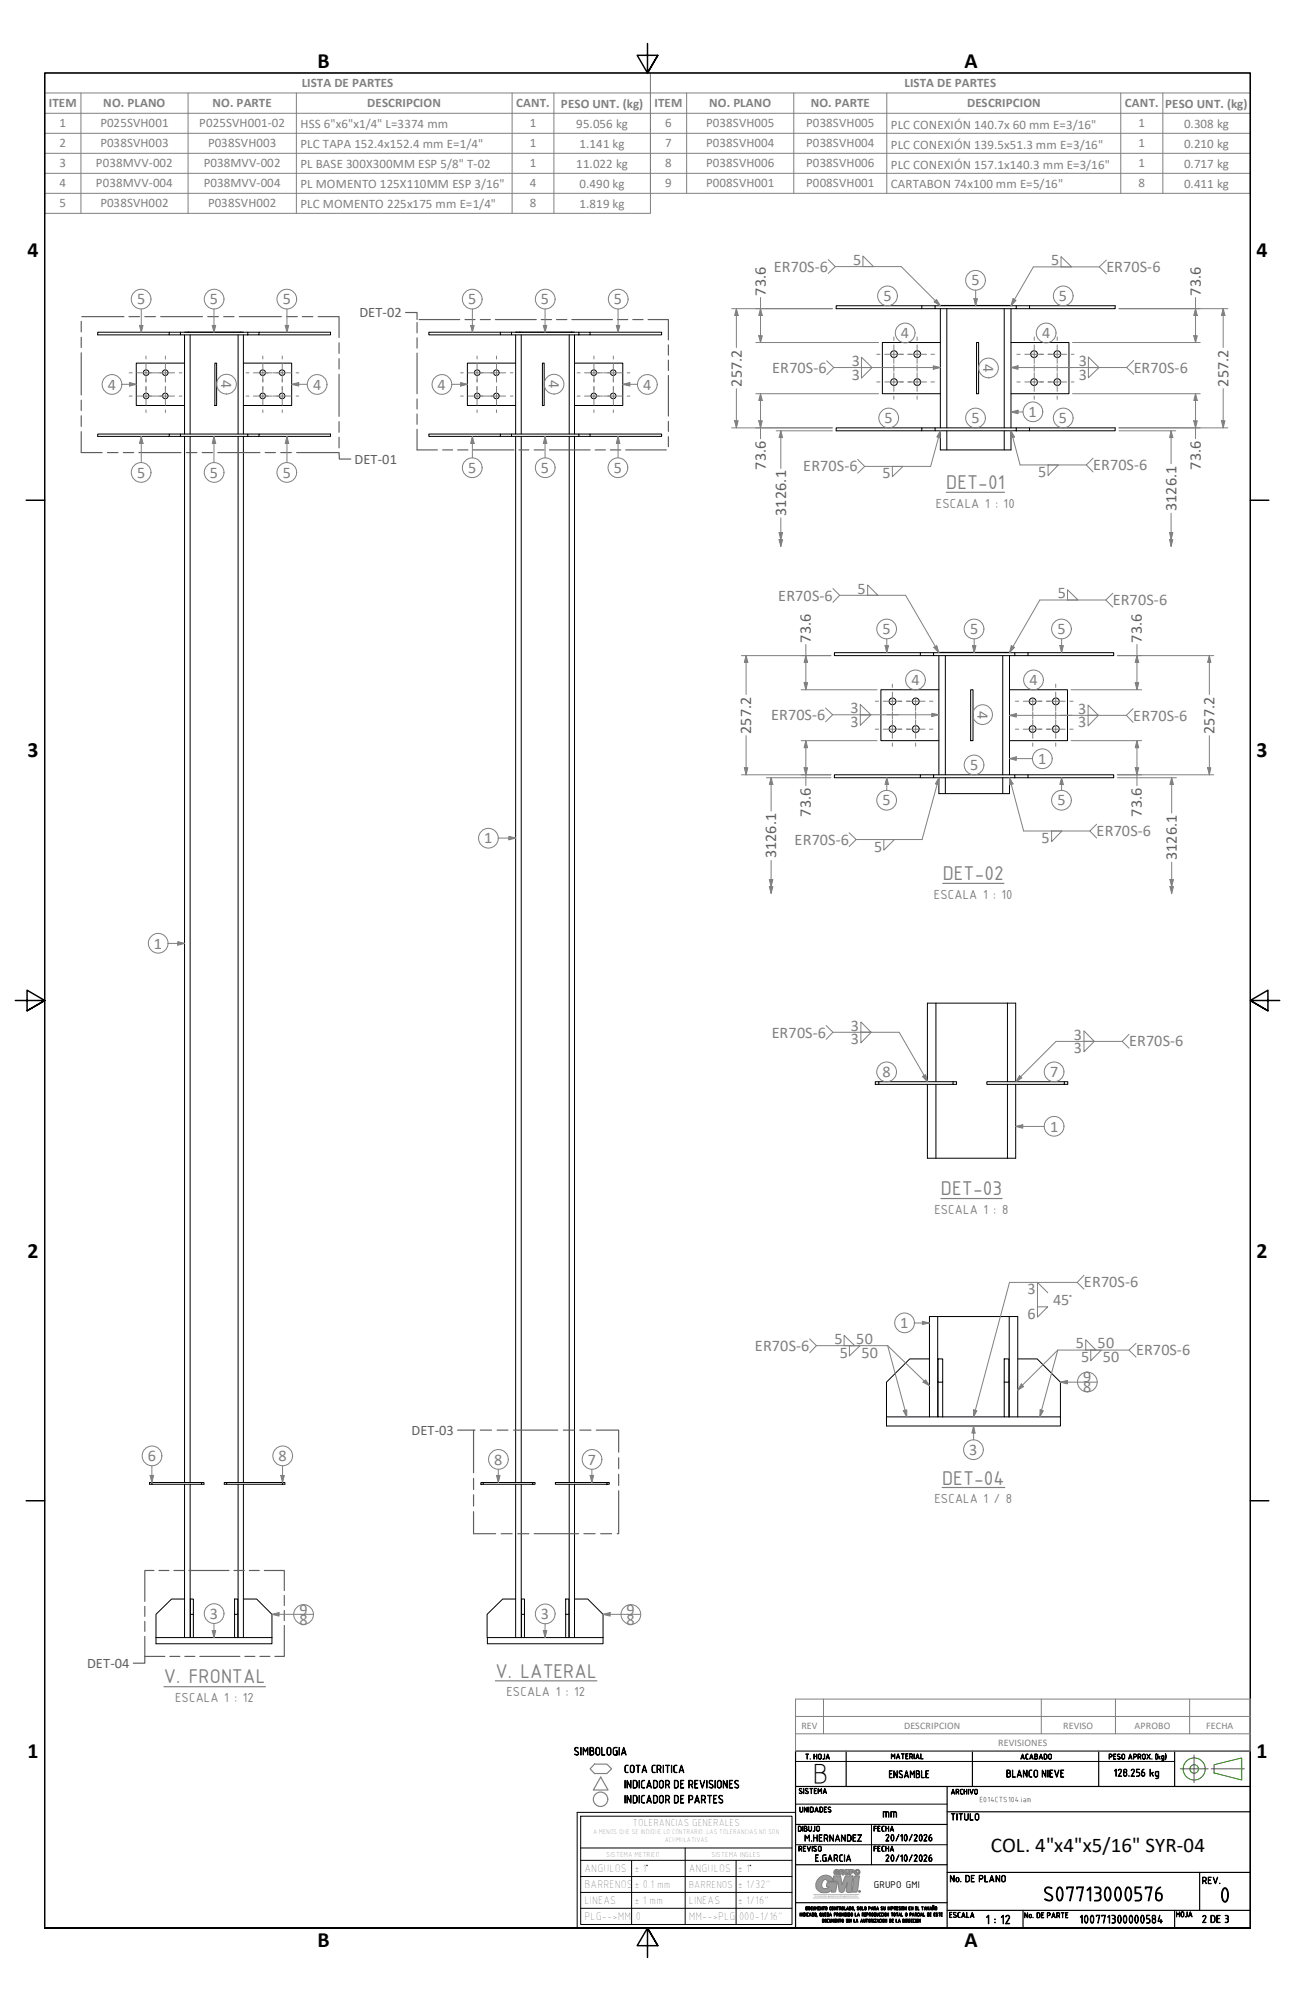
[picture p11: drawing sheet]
<svg xmlns="http://www.w3.org/2000/svg" width="279mm" height="432mm" viewBox="0 0 279 432" stroke-linecap="round" stroke-linejoin="round" font-family="sans-serif">
<defs><g id="words">
<text font-size="6.2" x="175.3" y="384.8">B</text>
<g font-size="4.7">
<text x="68.5" y="14.7">B</text>
<text x="208.1" y="14.7">A</text>
<text x="6" y="55.5">4</text>
<text x="271.1" y="55.5">4</text>
<text x="6" y="163.4">3</text>
<text x="271.1" y="163.4">3</text>
<text x="6" y="271.4">2</text>
<text x="271.1" y="271.4">2</text>
<text x="6" y="379.3">1</text>
<text x="271.1" y="379.3">1</text>
<text x="68.5" y="420.1">B</text>
<text x="208.1" y="420.1">A</text>
</g>
<g font-size="4.6" fill="#808080">
<text x="204.2" y="105.6">DET-01</text>
<text x="203.4" y="189.9">DET-02</text>
<text x="203" y="257.9">DET-03</text>
<text x="203.3" y="320.4">DET-04</text>
<text x="35.4" y="363.3">V. FRONTAL</text>
<text x="106.9" y="362.1">V. LATERAL</text>
</g>
<text font-size="4.6" x="263.1" y="410.4">0</text>
<text font-size="4.5" x="213.7" y="399.7">COL. 4&quot;x4&quot;x5/16&quot; SYR-04</text>
<text font-size="4.4" x="225" y="410.1">S07713000576</text>
<g font-size="3.5" fill="#808080">
<text x="166.9" y="58.6">ER70S-6</text>
<text x="184.1" y="57.1">5</text>
<text x="226.8" y="57.2">5</text>
<text x="238.7" y="58.7">ER70S-6</text>
<text x="29.6" y="65.7">5</text>
<text x="45.3" y="65.7">5</text>
<text x="61" y="65.7">5</text>
<text x="101" y="65.7">5</text>
<text x="116.7" y="65.7">5</text>
<text x="132.5" y="65.7">5</text>
<text x="190.6" y="65">5</text>
<text x="209.6" y="61.6">5</text>
<text x="228.5" y="65">5</text>
<text x="194.4" y="73">4</text>
<text x="224.9" y="73">4</text>
<text x="47.8" y="82" transform="rotate(90 47.8 82)">4</text>
<text x="118.4" y="82" transform="rotate(90 118.4 82)">4</text>
<text x="166.6" y="80.5">ER70S-6</text>
<text x="183.8" y="78.9">3</text>
<text x="183.8" y="81.9">3</text>
<text x="212.2" y="78.5" transform="rotate(90 212.2 78.5)">4</text>
<text x="232.7" y="78.9">3</text>
<text x="232.7" y="81.9">3</text>
<text x="244.6" y="80.5">ER70S-6</text>
<text x="23.2" y="84.1">4</text>
<text x="67.6" y="84.1">4</text>
<text x="94.4" y="84.1">4</text>
<text x="138.7" y="84.1">4</text>
<text x="190.8" y="91.3">5</text>
<text x="209.6" y="91.3">5</text>
<text x="221.9" y="90">1</text>
<text x="228.5" y="91.3">5</text>
<text x="173.3" y="101.7">ER70S-6</text>
<text x="235.8" y="101.5">ER70S-6</text>
<text x="29.6" y="103.1">5</text>
<text x="45.3" y="103.1">5</text>
<text x="61" y="103.1">5</text>
<text x="101" y="102">5</text>
<text x="116.7" y="102">5</text>
<text x="132.5" y="102">5</text>
<text x="190.4" y="103.2">5</text>
<text x="224" y="102.9">5</text>
<text x="167.9" y="129.6">ER70S-6</text>
<text x="185" y="128.1">5</text>
<text x="228.2" y="129.1">5</text>
<text x="240.1" y="130.6">ER70S-6</text>
<text x="190.4" y="136.8">5</text>
<text x="209.3" y="136.8">5</text>
<text x="228.2" y="136.8">5</text>
<text x="196.7" y="147.8">4</text>
<text x="222.1" y="147.8">4</text>
<text x="166.4" y="155.4">ER70S-6</text>
<text x="183.5" y="153.9">3</text>
<text x="210.9" y="153.4" transform="rotate(90 210.9 153.4)">4</text>
<text x="232.6" y="154">3</text>
<text x="244.5" y="155.5">ER70S-6</text>
<text x="183.5" y="156.9">3</text>
<text x="232.6" y="157">3</text>
<text x="209.3" y="166.2">5</text>
<text x="224" y="164.8">1</text>
<text x="190.4" y="173.8">5</text>
<text x="228.2" y="173.8">5</text>
<text x="104.5" y="182">1</text>
<text x="171.4" y="182.3">ER70S-6</text>
<text x="188.6" y="183.8">5</text>
<text x="224.7" y="181.9">5</text>
<text x="236.6" y="180.5">ER70S-6</text>
<text x="33.2" y="204.7">1</text>
<text x="166.5" y="223.9">ER70S-6</text>
<text x="183.6" y="222.4">3</text>
<text x="183.6" y="225.4">3</text>
<text x="231.7" y="224.3">3</text>
<text x="231.7" y="227.3">3</text>
<text x="243.6" y="225.8">ER70S-6</text>
<text x="190.4" y="232.4">8</text>
<text x="226.6" y="232.4">7</text>
<text x="226.6" y="244.2">1</text>
<text x="221.7" y="279.3">3</text>
<text x="227.2" y="281.6">45</text>
<text x="233.9" y="277.8">ER70S-6</text>
<text x="194.2" y="286.6">1</text>
<text x="221.7" y="284.6">6</text>
<text x="162.9" y="291.5">ER70S-6</text>
<text x="180" y="290">5</text>
<text x="181.2" y="293">5</text>
<text x="184.7" y="290">50</text>
<text x="185.9" y="293">50</text>
<text x="232.1" y="291">5</text>
<text x="233.2" y="293.9">5</text>
<text x="236.8" y="291">50</text>
<text x="237.9" y="293.9">50</text>
<text x="245.1" y="292.5">ER70S-6</text>
<text x="233.7" y="298.3">9</text>
<text x="233.7" y="300.5">8</text>
<text x="31.9" y="315.3">6</text>
<text x="60.1" y="315.3">8</text>
<text x="106.6" y="316">8</text>
<text x="126.8" y="316">7</text>
<text x="209.1" y="313.9">3</text>
<text x="45.3" y="349.3">3</text>
<text x="64.6" y="348.4">9</text>
<text x="64.6" y="350.6">8</text>
<text x="116.7" y="349.4">3</text>
<text x="135.2" y="348.4">9</text>
<text x="135.2" y="350.6">8</text>
</g>
<g font-size="3.5" fill="#5f5f5f">
<text x="165.2" y="63.8" transform="rotate(-90 165.2 63.8)">73.6</text>
<text x="259.1" y="63.8" transform="rotate(-90 259.1 63.8)">73.6</text>
<text x="160" y="83.5" transform="rotate(-90 160 83.5)">257.2</text>
<text x="265" y="83.5" transform="rotate(-90 265 83.5)">257.2</text>
<text x="165.2" y="101.3" transform="rotate(-90 165.2 101.3)">73.6</text>
<text x="259.1" y="101.3" transform="rotate(-90 259.1 101.3)">73.6</text>
<text x="169.6" y="111.4" transform="rotate(-90 169.6 111.4)">3126.1</text>
<text x="253.8" y="110.4" transform="rotate(-90 253.8 110.4)">3126.1</text>
<text x="174.9" y="138.7" transform="rotate(-90 174.9 138.7)">73.6</text>
<text x="246.4" y="138.7" transform="rotate(-90 246.4 138.7)">73.6</text>
<text x="162.1" y="158.4" transform="rotate(-90 162.1 158.4)">257.2</text>
<text x="262" y="158.4" transform="rotate(-90 262 158.4)">257.2</text>
<text x="174.9" y="176.2" transform="rotate(-90 174.9 176.2)">73.6</text>
<text x="246.4" y="176.2" transform="rotate(-90 246.4 176.2)">73.6</text>
<text x="167.4" y="185.2" transform="rotate(-90 167.4 185.2)">3126.1</text>
<text x="253.9" y="185.7" transform="rotate(-90 253.9 185.7)">3126.1</text>
</g>
<g font-size="3.1" fill="#5f5f5f">
<text x="77.5" y="68.5">DET-02</text>
<text x="76.5" y="100.1">DET-01</text>
<text x="88.8" y="309.6">DET-03</text>
<text x="18.8" y="359.9">DET-04</text>
</g>
<g font-size="3" fill="#808080">
<text x="201.9" y="109.6">ESCALA 1 : 10</text>
<text x="201.5" y="194">ESCALA 1 : 10</text>
<text x="201.6" y="262">ESCALA 1 : 8</text>
<text x="201.6" y="324.4">ESCALA 1 / 8</text>
<text x="37.8" y="367.3">ESCALA 1 : 12</text>
<text x="109.3" y="366.1">ESCALA 1 : 12</text>
</g>
<text font-size="2.9" fill="#808080" x="230.8" y="281.6">°</text>
<g font-size="2.8" fill="#808080">
<text x="10.5" y="23.2">ITEM</text>
<text x="22.3" y="23.2">NO. PLANO</text>
<text x="45.8" y="23.2">NO. PARTE</text>
<text x="65.1" y="18.9">LISTA DE PARTES</text>
<text x="79.2" y="23.2">DESCRIPCION</text>
<text x="111.4" y="23.2">CANT.</text>
<text x="121" y="23.2">PESO UNT. (kg)</text>
<text x="141.2" y="23.2">ITEM</text>
<text x="153" y="23.2">NO. PLANO</text>
<text x="174.9" y="23.2">NO. PARTE</text>
<text x="195.1" y="18.9">LISTA DE PARTES</text>
<text x="208.7" y="23.2">DESCRIPCION</text>
<text x="242.7" y="23.2">CANT.</text>
<text x="251.4" y="23.2">PESO UNT. (kg)</text>
<text x="12.8" y="27.5">1</text>
<text x="21.7" y="27.5">P025SVH001</text>
<text x="43" y="27.5">P025SVH001-02</text>
<text x="64.8" y="27.6">HSS 6&quot;x6&quot;x1/4&quot; L=3374 mm</text>
<text x="114.3" y="27.5">1</text>
<text x="124.3" y="27.6">95.056 kg</text>
<text x="143.5" y="27.5">6</text>
<text x="152.3" y="27.5">P038SVH005</text>
<text x="173.9" y="27.5">P038SVH005</text>
<text x="192.2" y="27.7">PLC CONEXIÓN 140.7x 60 mm E=3/16&quot;</text>
<text x="245.6" y="27.5">1</text>
<text x="255.5" y="27.6">0.308 kg</text>
<text x="12.8" y="31.8">2</text>
<text x="21.7" y="31.8">P038SVH003</text>
<text x="44.9" y="31.8">P038SVH003</text>
<text x="64.8" y="31.9">PLC TAPA 152.4x152.4 mm E=1/4&quot;</text>
<text x="114.3" y="31.8">1</text>
<text x="125" y="31.9">1.141 kg</text>
<text x="143.5" y="31.8">7</text>
<text x="152.3" y="31.8">P038SVH004</text>
<text x="173.9" y="31.8">P038SVH004</text>
<text x="192.2" y="32.1">PLC CONEXIÓN 139.5x51.3 mm E=3/16&quot;</text>
<text x="245.6" y="31.8">1</text>
<text x="255.5" y="31.9">0.210 kg</text>
<text x="12.8" y="36.1">3</text>
<text x="12.8" y="40.4">4</text>
<text x="20.7" y="36.1">P038MVV-002</text>
<text x="20.7" y="40.4">P038MVV-004</text>
<text x="43.9" y="36.1">P038MVV-002</text>
<text x="43.9" y="40.4">P038MVV-004</text>
<text x="64.8" y="36.3">PL BASE 300X300MM ESP 5/8&quot; T-02</text>
<text x="64.8" y="40.6">PL MOMENTO 125X110MM ESP 3/16&quot;</text>
<text x="114.3" y="36.1">1</text>
<text x="114.3" y="40.4">4</text>
<text x="124.3" y="36.2">11.022 kg</text>
<text x="125" y="40.5">0.490 kg</text>
<text x="143.5" y="36.1">8</text>
<text x="143.5" y="40.4">9</text>
<text x="152.3" y="36.1">P038SVH006</text>
<text x="152.3" y="40.4">P008SVH001</text>
<text x="173.9" y="36.1">P038SVH006</text>
<text x="173.9" y="40.4">P008SVH001</text>
<text x="192.2" y="36.4">PLC CONEXIÓN 157.1x140.3 mm E=3/16&quot;</text>
<text x="192.2" y="40.6">CARTABON 74x100 mm E=5/16&quot;</text>
<text x="245.6" y="36.1">1</text>
<text x="245.6" y="40.4">8</text>
<text x="255.5" y="36.2">0.717 kg</text>
<text x="255.5" y="40.5">0.411 kg</text>
<text x="12.8" y="44.8">5</text>
<text x="21.7" y="44.8">P038SVH002</text>
<text x="44.9" y="44.8">P038SVH002</text>
<text x="64.8" y="44.9">PLC MOMENTO 225x175 mm E=1/4&quot;</text>
<text x="114.3" y="44.8">8</text>
<text x="125" y="44.8">1.819 kg</text>
</g>
<g font-size="2.7">
<text x="190.3" y="392.1">mm</text>
<text x="212.6" y="415.1">1 : 12</text>
</g>
<g font-size="2.5">
<text x="123.8" y="378.7">SIMBOLOGIA</text>
<text x="134.6" y="382.5">COTA CRITICA</text>
<text x="134.6" y="389.1">INDICADOR DE PARTES</text>
<text x="134.6" y="385.8">INDICADOR DE REVISIONES</text>
<text x="126.1" y="407.5">BARRENOS</text>
<text x="126.1" y="404">ANGULOS</text>
<text x="136.9" y="407.5">± 0.1 mm</text>
<text x="136.9" y="404">± 1</text>
<text x="148.6" y="404">ANGULOS</text>
<text x="159.2" y="404">± 1</text>
<text x="159.2" y="407.5">± 1/32&quot;</text>
<text x="126.1" y="410.9">LINEAS</text>
<text x="136.9" y="410.9">± 1 mm</text>
<text x="148.6" y="410.9">LINEAS</text>
<text x="159.2" y="410.9">± 1/16&quot;</text>
<text x="126.1" y="414.3">PLG--&gt;MM</text>
<text x="136.7" y="414.3">.0</text>
<text x="148.6" y="414.3">MM--&gt;PLG</text>
<text x="158.9" y="414.3">.</text>
<text x="159.4" y="414.3">000-1/16&quot;</text>
<text x="232.9" y="415">100771300000584</text>
</g>
<g font-size="2.3">
<text x="191.7" y="383.6">ENSAMBLE</text>
<text x="217" y="383.5">BLANCO NIEVE</text>
<text x="240.2" y="383.3">128.256 kg</text>
<text x="136.5" y="394.1">TOLERANCIAS GENERALES</text>
<text x="148.6" y="407.4">BARRENOS</text>
<text x="188.5" y="407.4">GRUPO GMI</text>
<text x="259.3" y="414.8">2 DE 3</text>
</g>
<g font-size="2.2" fill="#808080">
<text x="172.9" y="373">REV</text>
<text x="195.1" y="373">DESCRIPCION</text>
<text x="215.4" y="376.7">REVISIONES</text>
<text x="229.4" y="373">REVISO</text>
<text x="244.8" y="373">APROBO</text>
<text x="260.2" y="373">FECHA</text>
</g>
<g font-size="2.1">
<text x="205" y="392.7">TITULO</text>
<text x="173.5" y="397.3">M.HERNANDEZ</text>
<text x="175.8" y="401.6">E.GARCIA</text>
<text x="190.9" y="397.3">20/10/2026</text>
<text x="190.9" y="401.6">20/10/2026</text>
<text x="139.5" y="404">°</text>
<text x="161.8" y="404">°</text>
<text x="204.9" y="406.1">No. DE PLANO</text>
<text x="259.3" y="406.5">REV.</text>
</g>
<g font-size="1.7">
<text x="173.7" y="379.6">T. HOJA</text>
<text x="192.2" y="379.5">MATERIAL</text>
<text x="220.1" y="379.6">ACABADO</text>
<text x="239.1" y="379.6">PESO APROX. (kg)</text>
<text x="172.3" y="387">SISTEMA</text>
<text x="211.3" y="388.8">E014CTS104.iam</text>
<text x="172.1" y="395.2">DIBUJO</text>
<text x="172.4" y="391">UNIDADES</text>
<text x="188.4" y="395.2">FECHA</text>
<text x="130.8" y="400.8">SISTEMA METRICO</text>
<text x="153.5" y="400.7">SISTEMA INGLES</text>
<text x="172.2" y="399.5">REVISO</text>
<text x="188.4" y="399.5">FECHA</text>
<text x="204.7" y="413.8">ESCALA</text>
<text x="220.9" y="413.8">No. DE PARTE</text>
<text x="253.7" y="413.6">HOJA</text>
</g>
<text font-size="1.6" x="205.1" y="387.2">ARCHIVO</text>
<g font-size="1.5">
<text x="128" y="395.9">A MENOS QUE SE INDIQUE LO CONTRARIO. LAS TOLERANCIAS NO SON</text>
<text x="143.4" y="397.5">ACUMULATIVAS.</text>
</g>
<g font-size="1.1">
<text x="172.5" y="413.5">INDICADO, QUEDA PROHIBIDO LA REPRODUCCION TOTAL O PARCIAL DE ESTE</text>
<text x="173.8" y="412.2">DOCUMENTO CONTROLADO, SOLO PARA SU IMPRESION EN EL TAMAÑO</text>
<text x="177.4" y="414.8">DOCUMENTO SIN LA AUTORIZACION DE LA DIRECCION</text>
</g>
<g font-size=".5" fill="#a0a0a0">
<text x="175.7" y="409.4">TECNOLOGÍA</text>
<text x="179.1" y="409.4">INNOVACIÓN</text>
<text x="182.4" y="409.4">EDIFICACIÓN</text>
</g>
</g></defs>
<path d="M204.2 106.2h12.5M203.4 190.6h13.2M203 258.6h13.2M203.3 321h13.5M35.4 364h21.9M106.9 362.7h21.9" fill="none" stroke="#808080" stroke-width=".25"/>
<!-- layer: Visible (ANSI) -->
<g fill="none" stroke="#000" stroke-width=".22">
<path d="M36.5 71.7h-15.4v.6h15.4v-.6h2.4M36.5 72.3h2.4M38.9 71.7h14.6v.6h-14.6zM39.8 78.4h-10.4v9.1h10.4M39.8 71.7h12.7M39.8 72.3v21.4M46.4 78.4h.3v9.1h-.3zM52.5 78.4h10.4v9.1h-10.4M52.5 72.3v21.4M53.5 72.3h2.4v-.6h15.4v.6h-15.4M53.5 71.7h2.4M107.9 71.7h-15.4v.6h15.4"/>
<path d="M110.4 71.7h14.5v.6h-14.5zM110.4 71.7h-2.5v.6h2.5M111.3 78.4h-10.5v9.1h10.5M111.3 71.7h.1M111.3 71.7h12.7M111.3 72.3v21.4M117 78.4h.4v9.1h-.4zM124 78.4h10.4v9.1h-10.4M124 72.3v21.4M124.9 71.7h2.4v.6h-2.4M127.3 71.7h15.4v.6h-15.4M198.9 66h-18.5v.6h18.5v-.6h2.8"/>
<path d="M198.9 66.6h2.8M201.7 66h17.6v.6h-17.6zM202.9 73.9h-12.5v11.1h12.5M202.9 66h15.2M202.9 66.6v25.7M210.7 73.9h.4v11.1h-.4zM218.1 73.9h12.5v11.1h-12.5M218.1 66.6v25.7M219.3 66.6h2.8v-.6h18.5v.6h-18.5M219.3 66h2.8M36.5 93.7h-15.4v.5h15.4v-.5h2.4M36.5 94.2h2.4"/>
<path d="M38.9 93.7h14.6v.5h-14.6zM39.8 94.2v225.7M52.5 94.2v225.7M53.5 94.2h2.4v-.5h15.4v.5h-15.4M53.5 93.7h2.4M107.9 93.7h-15.4v.5h15.4M110.4 93.7h-2.5v.5h2.5M110.4 93.7h14.5v.5h-14.5zM111.3 94.2v225.7M124 94.2v225.7M124.9 93.7h2.4v.5h-2.4M127.3 93.7h15.4v.5h-15.4"/>
<path d="M198.9 92.3h-18.5v.7h18.5v-.7h2.8M198.9 93h2.8M201.7 92.3h17.6v.7h-17.6zM202.9 93v4.1M218.1 93v4.1M219.3 93h2.8v-.7h18.5v.7h-18.5M219.3 92.3h2.8M198.6 140.8h-18.6v.7h18.6M201.4 140.8h17.5v.7h-17.5zM201.4 140.8h-2.8v.7h2.8M202.6 148.8h-12.5v11h12.5M202.6 140.8h15.2"/>
<path d="M202.6 141.5v25.7M209.4 148.8h.5v11h-.5zM217.8 148.8h12.5v11h-12.5M217.8 141.5v25.7M218.9 140.8h2.9v.7h-2.9M221.8 140.8h18.5v.7h-18.5M198.6 167.2h-18.6v.6h18.6M201.4 167.2h17.5v.6h-17.5zM201.4 167.2h-2.8v.6h2.8M202.6 167.8v3.5M217.8 167.8v3.5M218.9 167.2h2.9v.6h-2.9"/>
<path d="M221.8 167.2h18.5v.6h-18.5M200.1 216.5v16.9M219.1 216.5v16.9M188.8 233.4h.8v.6h-.8zM189.6 234h16M189.6 233.4h16M200.1 234v15.9M205.6 233.4h.8v.6h-.8zM219.1 234v15.9M229.6 233.4h.8v.6h-.8zM229.6 233.4h-16.7v.6h16.7M200.5 293.2h-4.2l-5 5.1v7.5"/>
<path d="M200.5 284.1v21.7M202.4 293.2h1v5.1h-1zM202.4 298.3v7.5h1M203.4 298.3v7.5M216.7 293.2h1v5.1h-1zM216.7 298.3v7.5h1M217.7 298.3v7.5M219.6 293.2h4.2l5 5.1v7.5M219.6 284.1v21.7M32.3 319.9h.5v.4h-.5zM32.8 319.9h10.7M48.9 319.9h12.1"/>
<path d="M61 319.9h.5v.4h-.5zM103.8 319.9h.5v.4h-.5zM104.3 319.9h10.6M114.9 319.9h.5v.4h-.5zM130.9 319.9h.5v.4h-.5zM130.9 319.9h-11.1v.4h11.1M191.3 305.8v1.9h37.5v-1.9M191.3 305.8h11.1M203.4 305.8h13.3M217.7 305.8h11.1M32.8 320.3h10.7v-.4h.5v.4h-.5M39.8 320.3v33.1"/>
<path d="M48.9 320.3h-.5v-.4h.5v.4h12.1M52.5 320.3v33.1M104.3 320.3h10.6M111.3 320.3v33.1M124 320.3v33.1M33.7 353.4v1.3h25v-1.3M33.7 353.4h7.4M39.8 345.1h-2.8l-3.3 3.3v5M41.1 345.1h.6v3.3h-.6zM41.1 348.4v5h.6M41.7 353.4h8.9M41.7 348.4v5"/>
<path d="M50.6 345.1h.7v3.3h-.7zM50.6 348.4v5h.7M51.3 353.4h7.4M51.3 348.4v5M52.5 345.1h2.9l3.3 3.3v5M105.2 353.4v1.3h24.9v-1.3M105.2 353.4h7.3M111.3 345.1h-2.8l-3.4 3.3 .1 5M112.5 345.1h.7v3.3h-.7zM112.5 348.4v5h.7M113.2 353.4h8.8M113.2 348.4v5"/>
<path d="M122 345.1h.7v3.3h-.7zM122 348.4v5h.7M122.7 353.4h7.4M122.7 348.4v5M124 345.1h2.8l3.3 3.3v5"/>
<circle cx="192.9" cy="76.4" r=".73"/>
<circle cx="197.9" cy="76.4" r=".73"/>
<circle cx="223.1" cy="76.4" r=".73"/>
<circle cx="228.1" cy="76.4" r=".73"/>
<circle cx="31.5" cy="85.4" r=".6"/>
<circle cx="31.5" cy="80.4" r=".6"/>
<circle cx="35.7" cy="80.4" r=".6"/>
<circle cx="35.7" cy="85.4" r=".6"/>
<circle cx="56.7" cy="80.4" r=".6"/>
<circle cx="56.7" cy="85.4" r=".6"/>
<circle cx="60.9" cy="80.4" r=".6"/>
<circle cx="60.9" cy="85.4" r=".6"/>
<circle cx="103" cy="85.4" r=".6"/>
<circle cx="103" cy="80.4" r=".6"/>
<circle cx="107.1" cy="85.4" r=".6"/>
<circle cx="107.1" cy="80.4" r=".6"/>
<circle cx="128.1" cy="80.4" r=".6"/>
<circle cx="128.1" cy="85.4" r=".6"/>
<circle cx="132.3" cy="80.4" r=".6"/>
<circle cx="132.3" cy="85.4" r=".6"/>
<circle cx="192.9" cy="82.5" r=".73"/>
<circle cx="197.9" cy="82.5" r=".73"/>
<circle cx="223.1" cy="82.5" r=".73"/>
<circle cx="228.1" cy="82.5" r=".73"/>
<circle cx="192.6" cy="157.3" r=".73"/>
<circle cx="192.6" cy="151.4" r=".73"/>
<circle cx="197.6" cy="151.4" r=".73"/>
<circle cx="197.6" cy="157.3" r=".73"/>
<circle cx="222.8" cy="151.4" r=".73"/>
<circle cx="222.8" cy="157.3" r=".73"/>
<circle cx="227.8" cy="151.4" r=".73"/>
<circle cx="227.8" cy="157.3" r=".73"/>
</g>
<!-- layer: Visible fina (ANSI) -->
<g fill="none" stroke="#000" stroke-width=".22">
<path d="M40.6 71.7h.1M41 72.3v21.4M51.4 72.3v21.4M51.8 71.7h.1M112.1 71.7h.1M112.5 72.3v21.4M122.8 72.3v21.4M123.2 71.7h.1M203.8 65.9v.1M204.3 66.6v25.7M216.7 66.6v25.7M217.2 65.9v.1"/>
<path d="M41 94.2v225.7M51.4 94.2v225.7M112.5 94.2v225.7M122.8 94.2v225.7M204.3 93v4.1M216.7 93v4.1M203.5 140.8h.1M204 141.5v25.7M216.3 141.5v25.7M216.9 140.8h.1M204 167.8v3.5M216.3 167.8v3.5"/>
<path d="M201.9 216.5v16.9M217.4 216.5v16.9M201.9 234v15.9M217.4 234v15.9M202.3 284.1v21.7M217.7 284.1v21.7M41 320.3v33.1M51.4 320.3v33.1M112.5 320.3v33.1M122.8 320.3v33.1"/>
</g>
<path d="M202.9 97.1h15.2M202.6 171.3h15.2M200.1 216.5h19M200.1 249.9h19M200.5 284.1h19.1" fill="none" stroke="#000" stroke-width=".22"/>
<!-- layer: Sombreado (ANSI) -->
<g fill="#9d9999">
<path d="M176.7 405.3a1.81 1.81 0 0 1 3.1 .5v-1h1.5l.4 1.9 .7-1.8 1.6-.1-.4 3.6h-.7l-.3-.3 .2-1.9-.8 2a.71 .71 0 0 1-1-.1l-.3-2.1h-2.3l-.2-.4a1.1 1.1 0 0 0-.9 .8 1.1 1.1 0 0 0 .4 1.1h.8l.4-.3h-.6l.1-.9 .4-.2 1.7 .1 .1 .2-.3 1.7-.2 .2h-.7l.1-.4a2.02 2.02 0 0 1-3.5-.9v-.5z" fill-rule="evenodd"/>
<path d="M184.4 404.9l1-.1-.4 3.1-.2 .4h-1l.4-3.2z" fill-rule="evenodd"/>
<path d="M180 403.7l.2-.2a.51 .51 0 0 1 .8 .4h-.3l-.1-.2a.35 .35 0 0 0-.4 .2 .35 .35 0 0 0 .1 .4l.4-.1h-.2v-.3h.5l-.1 .7-.2-.1a.55 .55 0 0 1-.7-.1 .55 .55 0 0 1 0-.7z" fill-rule="evenodd"/>
<path d="M181.5 403.7v.2h.3v-.2zM181.2 403.5l-.1 1.1h.3v-.4h.3v.4h.3l.1-1.1z" fill-rule="evenodd"/>
<path d="M182.4 403.4h.2v1l.3-.1v-.9h.4l-.1 .8a.48 .48 0 0 1-.5 .4 .48 .48 0 0 1-.5-.4z" fill-rule="evenodd"/>
<path d="M183.6 403.7v.2h.4v-.2zM183.3 403.5v1.1h.3v-.4h.3a.38 .38 0 0 0 .4-.4 .38 .38 0 0 0-.4-.4z" fill-rule="evenodd"/>
<path d="M184.4 403.7l.4 .2-.4 .5z" fill-rule="evenodd"/>
<path d="M184.5 404.4l.5-.3v.5z" fill-rule="evenodd"/>
<path d="M185.1 404.1h.2l.1 .3-.4 .2z" fill-rule="evenodd"/>
<path d="M185.3 404h.2v.3z" fill-rule="evenodd"/>
<path d="M185.4 403.7l.1 .2h-.2z" fill-rule="evenodd"/>
<path d="M185.2 403.5l.2 .2h-.2z" fill-rule="evenodd"/>
<path d="M184.8 403.4h.3l.1 .2-.2 .1z" fill-rule="evenodd"/>
<path d="M184.5 403.6l.3-.2 .1 .3h-.5z" fill-rule="evenodd"/>
</g>
<g fill="#c0c0c0">
<path d="M185.4 408.1l.1 .1z" fill-rule="evenodd"/>
<path d="M185.5 408.1l.1 .1zM185.4 408l.1 .1z" fill-rule="evenodd"/>
</g>
<!-- layer: Contorno de detalle (ANSI) -->
<g fill="none" stroke="#5f5f5f" stroke-width=".25">
<path d="M17.5 69.3v2.3M17.5 72.8v2.2M17.5 76.1v9.1M17.7 68.3h9M27.8 68.3h2.3M31.2 68.3h2.3M34.7 68.3h9M44.8 68.3h2.3M48.3 68.3h2.2M51.6 68.3h9.1M61.8 68.3h2.3M65.2 68.3h2.3"/>
<path d="M68.6 68.3h4.6v4.5M73.2 74v2.3M73.2 77.4v2.2M87.5 67.4h2.5v1.6M90 69.6v2.2M90 72.9v2.2M90 76.2v8.8M90.4 69h8.8M100.3 69h2.2M103.6 69h2.2M106.9 69h8.8M116.8 69h2.2"/>
<path d="M120.1 69h2.2M123.4 69h8.7M133.2 69h2.2M136.5 69h2.2M139.8 69h4.4v4.3M144.2 74.4v2.2M144.2 77.7v2.2M17.5 93.2v4.5h4.5M17.5 86.4v2.2M17.5 89.7v2.3M23.2 97.7h2.3M26.6 97.7h2.2"/>
<path d="M30 97.7h9.1M40.2 97.7h2.3M43.6 97.7h2.2M47 97.7h9.1M57.2 97.7h2.2M60.6 97.7h2.3M64 97.7h9.1M73.2 97.7v1.4h2.5M73.2 80.8v9.1M73.2 91v2.3M73.2 94.4v2.2M90 92.6v4.5h4.4"/>
<path d="M90 86.1v2.2M90 89.3v2.3M95.5 97.1h2.2M98.7 97.1h2.3M102 97.1h8.9M112 97.1h2.1M115.3 97.1h2.1M118.6 97.1h8.7M128.4 97.1h2.2M131.7 97.1h2.2M135 97.1h8.8M144.2 81v8.8"/>
<path d="M144.2 90.9v2.2M144.2 94.2v2.2M98.7 308.6h3.5M102.2 319v2.4M102.5 308.6h-.3v9.2M103.6 308.6h2.4M107.3 308.6h2.3M110.8 308.6h9.5M121.5 308.6h2.4M125.1 308.6h2.4M128.7 308.6h4.8v4.8M133.5 314.6v2.3"/>
<path d="M133.5 318.1v2.4M33.2 338.9h-2v6.7M34.3 338.9h2.1M37.5 338.9h2.2M40.8 338.9h8.6M50.5 338.9h2.2M53.8 338.9h2.1M57 338.9h4.3v4.3M102.2 326.2v4.8h4.7M102.2 322.6v2.4M108.1 331h2.4M111.7 331h2.4"/>
<path d="M115.3 331h9.5M126 331h2.4M129.6 331h2.4M133.5 321.7v9.3h-.3M31.2 357.4v1.5h-2.4M31.2 357.4h4.4M31.2 346.6v2.2M31.2 349.9v2.1M31.2 353.1v4.3M36.6 357.4h2.2M39.9 357.4h2.1M43.1 357.4h8.7"/>
<path d="M52.8 357.4h2.2M56.1 357.4h2.1M61.3 350.8v6.6h-2M61.3 344.3v2.2M61.3 347.5v2.2"/>
</g>
<g fill="none" stroke="#808080" stroke-width=".22">
<path d="M9.7 20.1v-4.4h130.6v4.4M9.7 20.1h130.6v25.9h-130.6zM9.7 24.4h260M9.7 28.8h260M9.7 33.1h260M9.7 37.4h260M17.5 20.1v25.9M40.6 20.1v25.9M63.9 20.1v25.9M110.5 20.1v25.9M119.5 20.1v25.9M140.3 20.1v-4.4h129.4v4.4"/>
<path d="M140.3 20.1h129.4v4.3M140.3 20.1v21.6M148.1 20.1v21.6M171.3 20.1v21.6M191.3 20.1v21.6M241.8 20.1v21.6M250.9 20.1v21.6M269.7 24.4v17.3h-129.4M9.7 41.7h130.6M38.4 203.6h1.4M171.6 374.1v3.8h98.1v-3.8M171.6 370.4v3.7h98.1"/>
<path d="M177.7 366.6v7.5M224.7 366.6v7.5M240.7 366.6v7.5M256.7 366.6v7.5M269.7 370.4h-98.1v-3.8h98.1v7.5"/>
</g>
<g fill="none" stroke="#808080" stroke-width=".22">
<path d="M176.7 405.3a1.78 1.78 0 0 1 3.1 .5v-1h1.5l.4 1.9 .7-1.8 1.6-.1-.4 3.6h-.7l-.3-.3 .2-1.9-.7 1.9a.58 .58 0 0 1-.5 .3 .58 .58 0 0 1-.6-.4l-.3-2h-2.3l-.2-.4a.97 .97 0 0 0-.9 1.4 .89 .89 0 0 0 .7 .6 .89 .89 0 0 0 .9-.4h-.6l.2-.9 .3-.2h1.5l.2 .2-.2 1.8-.2 .2h-.7l.1-.4a2.02 2.02 0 0 1-3.5-.9v-.5zM180 403.7a.52 .52 0 0 1 .5-.3 .52 .52 0 0 1 .5 .5h-.3a.28 .28 0 0 0-.4-.2 .28 .28 0 0 0-.1 .4 .28 .28 0 0 0 .5 .1h-.2v-.3h.5l-.1 .7-.2-.1a.55 .55 0 0 1-.7-.1 .55 .55 0 0 1 0-.7zM181.2 403.5h.9l-.1 1.1h-.3v-.4h-.3v.4h-.3zM181.5 403.7h.3v.2h-.3zM182.4 403.4h.2v1l.3-.1v-.9h.4l-.1 .8a.48 .48 0 0 1-.5 .4 .48 .48 0 0 1-.5-.4zM182.6 403.4h.1M183.3 403.5l.6-.1a.38 .38 0 0 1 .4 .4 .38 .38 0 0 1-.4 .4h-.3v.4h-.3zM183.6 403.7h.4v.2h-.4zM184.4 403.7l.4 .2-.4 .5zM184.4 404.9l1-.1-.4 3.1-.2 .4h-1l.4-3.2zM184.5 404.4l.5-.3v.5zM184.5 403.6l.3-.2 .1 .3h-.5z"/>
<path d="M184.8 403.4h.3l.1 .2-.2 .1zM184.8 403.4h.1M185.1 404.1h.2l.1 .3-.4 .2zM185.2 403.5l.2 .2h-.2zM185.2 403.5h.1M185.3 404h.1a.16 .16 0 0 1 .1 .1 .16 .16 0 0 1-.1 .2zM185.4 408.1l.1 .1zM185.4 408.2h.1M185.4 403.7l.1 .2h-.2z"/>
<circle cx="185.5" cy="408.1" r=".16"/>
</g>
<g fill="none" stroke="#c0c0c0" stroke-width=".22">
<path d="M175.5 409.6h9.8M175.5 408.8h9.8"/>
<circle cx="178.8" cy="409.2" r=".1"/>
<circle cx="182.1" cy="409.2" r=".1"/>
</g>
<!-- layer: 0 -->
<path d="M124.5 391.1h47.1v25h-47.1zM125.3 391.9h45.6v23.4h-45.6zM125.3 398.8h45.6M147.8 398.8v16.5M125.3 401.4h45.6M125.3 404.9h45.6M125.3 408.4h45.6M125.3 411.8h45.6M136.3 401.4v13.9M158.8 401.4v13.9" fill="none" stroke="#000" stroke-width=".22"/>
<!-- layer: C.Datos -->
<path d="M257.6 378.7v6M254.6 381.7h6.1M261.3 381.7h7.2" fill="none" stroke="#00f" stroke-width=".22"/>
<g fill="none" stroke="#000" stroke-width=".25">
<path d="M171.6 377.9h98.1v38.2h-98.1zM182.6 377.9v7.6M209.8 377.9v7.6M237 377.9v7.6M253.4 377.9v7.6M171.6 393.7h32.7M171.6 385.5h98.1M204.3 391h65.4M204.3 385.5v30.6M171.6 402.4h32.7M171.6 410.6h32.7M204.3 404.1h65.4"/>
<path d="M204.3 412.2h65.4M220.7 412.2v3.9M253.4 412.2v3.9M258.8 404.1v8.1"/>
</g>
<path d="M171.6 389.3h32.7M171.6 398.1h32.7M171.6 380.1h81.8M188 393.7v8.7" fill="none" stroke="#000" stroke-width=".22"/>
<g fill="none" stroke="#269900" stroke-width=".22">
<path d="M261.9 380.8l6-1.5v4.8l-6-1.5z"/>
<circle cx="257.7" cy="381.7" r="2.38"/>
<circle cx="257.7" cy="381.7" r=".92"/>
</g>
<!-- layer: 8 -->
<g fill="none" stroke="#808080" stroke-width=".25">
<path d="M128.3 380.7h2.6l1.1 1-1.1 1h-2.6l-1-1zM129.6 383.5l1.6 2.8h-3.2z"/>
<circle cx="129.6" cy="388.3" r="1.56"/>
</g>
<!-- layer: Borde (ANSI) -->
<path d="M139.7 9.4v6.3l-2.2-3.8h4.4l-2.2 3.8 2.2-3.8M5.7 107.9h4M269.7 107.9h4M3.3 215.9h6.4l-3.9-2.2v4.4l3.9-2.2-3.9 2.2M276.1 215.9h-6.4l3.9-2.2v4.4l-3.9-2.2 3.9 2.2M5.7 323.8h4M269.7 323.8h4M9.7 416.1v-400.4h260v400.4h-260h260M141.9 419.9l-2.2-3.8 2.2 3.8h-4.4l2.2-3.8v6.3" fill="none" stroke="#000" stroke-width=".32"/>
<path d="M38.4 203.2l1.4 .4-1.4 .4z" fill="#808080"/>
<g fill="none" stroke="#808080" stroke-width=".22">
<path d="M36.3 203.6h2.1M38.4 203.2l1.4 .4-1.4 .4zM58.7 348.4h1.5"/>
<circle cx="34.1" cy="203.5" r="2.13"/>
</g>
<path d="M58.7 348.4l1.5-.4v.7z" fill="#808080"/>
<g fill="none" stroke="#808080" stroke-width=".22">
<path d="M30.5 70.2v1.5M58.7 348.4l1.5-.4v.7zM60.2 348.4h7.4"/>
<circle cx="65.5" cy="348.4" r="2.13"/>
</g>
<!-- layer: Marca de centro (ANSI) -->
<g fill="none" stroke="#808080" stroke-width=".22">
<path d="M31.5 76.8v.7M31.5 78.4v4M35.7 76.8v.7M35.7 78.4v4M56.7 76.8v.7M56.7 78.4v4M60.9 76.8v.7M60.9 78.4v4M102.9 76.8v.7M102.9 78.4v4M132.3 76.8v.7M132.3 78.4v4"/>
<path d="M189.2 76.5h.7M190.9 76.5h4M192.8 72.7v.8M192.8 74.4v4M192.8 78.7v1.4M195.9 76.5h4M197.9 72.7v.8M197.9 74.4v4M197.9 78.7v1.4M200.9 76.5h.7M219.4 76.5h.7M221.1 76.5h4"/>
<path d="M223.1 72.7v.8M223.1 74.4v4M223.1 78.7v1.4M226.8 76.5h-.7h4M228.1 72.7v.8M228.1 74.4v4M228.1 78.7v1.4M231.1 76.5h.6M27.9 85.5h.6M27.9 80.5h.6M29.5 85.5h4M29.5 80.5h4"/>
<path d="M31.5 83.4v4M31.5 88.5v.5M33.7 85.5h4M33.7 80.5h4M35.7 83.4v4M35.7 88.5v.5M38.7 85.5h.5M38.7 80.5h.5M53.1 85.5h.6M53.1 80.5h.6M54.7 85.5h4M54.7 80.5h4"/>
<path d="M56.7 83.4v4M56.7 88.5v.5M58.9 85.5h4M58.9 80.5h4M60.9 83.4v4M60.9 88.5v.5M63.9 85.5h.6M63.9 80.5h.6M99.4 85.5h.5M99.4 80.5h.5M101 85.5h4M101 80.5h4"/>
<path d="M102.9 83.4v4M102.9 88.5v.5M105.9 85.5h.7M105.9 80.5h.7M128.7 85.5h.6M128.7 80.5h.6M130.3 85.5h4M130.3 80.5h4M132.3 83.4v4M132.3 88.5v.5M135.3 85.5h.6M135.3 80.5h.6"/>
<path d="M189.2 82.4h.7M190.9 82.4h4M192.8 80.5v4M192.8 85.5v.7M195.9 82.4h4M197.9 80.5v4M197.9 85.5v.7M200.9 82.4h.7M219.4 82.4h.7M221.1 82.4h4M223.1 80.5v4M223.1 85.5v.7"/>
<path d="M226.8 82.4h-.7h4M228.1 80.5v4M228.1 85.5v.7M231.1 82.4h.6"/>
</g>
<path d="M30.1 70.2h.8l-.4 1.5z" fill="#808080"/>
<g fill="none" stroke="#808080" stroke-width=".22">
<path d="M30.1 70.2h.8l-.4 1.5zM30.5 66.7v3.5M30.5 94.2v1.5"/>
<circle cx="30.4" cy="64.5" r="2.13"/>
</g>
<path d="M30.5 94.2l.4 1.5h-.8z" fill="#808080"/>
<g fill="none" stroke="#808080" stroke-width=".22">
<path d="M61.9 70.2v1.5M30.5 94.2l.4 1.5h-.8zM30.5 95.7v4.1"/>
<circle cx="30.4" cy="101.9" r="2.13"/>
</g>
<path d="M61.5 70.2h.8l-.4 1.5z" fill="#808080"/>
<g fill="none" stroke="#808080" stroke-width=".22">
<path d="M61.5 70.2h.8l-.4 1.5zM61.9 66.7v3.5M61.9 94.2v1.5"/>
<circle cx="61.9" cy="64.5" r="2.13"/>
</g>
<path d="M61.9 94.2l.4 1.5h-.8z" fill="#808080"/>
<g fill="none" stroke="#808080" stroke-width=".22">
<path d="M46.2 70.2v1.5M61.9 94.2l.4 1.5h-.8zM61.9 95.7v4.1"/>
<circle cx="61.9" cy="101.9" r="2.13"/>
</g>
<path d="M45.8 70.2h.7l-.3 1.5z" fill="#808080"/>
<g fill="none" stroke="#808080" stroke-width=".22">
<path d="M45.8 70.2h.7l-.3 1.5zM46.2 66.7v3.5M46.2 94.2v1.5"/>
<circle cx="46.2" cy="64.5" r="2.13"/>
</g>
<path d="M46.2 94.2l.3 1.5h-.7z" fill="#808080"/>
<g fill="none" stroke="#808080" stroke-width=".22">
<path d="M27.9 82.9h1.5M46.2 94.2l.3 1.5h-.7zM46.2 95.7v4.1"/>
<circle cx="46.2" cy="101.9" r="2.13"/>
</g>
<path d="M27.9 82.6l1.5 .3-1.5 .4z" fill="#808080"/>
<g fill="none" stroke="#808080" stroke-width=".22">
<path d="M26.3 82.9h1.6M27.9 82.6l1.5 .3-1.5 .4zM62.9 82.9h1.6"/>
<circle cx="24.2" cy="83" r="2.13"/>
<circle cx="48.9" cy="82.9" r="2.13"/>
</g>
<path d="M62.9 82.9l1.6-.3v.7z" fill="#808080"/>
<g fill="none" stroke="#808080" stroke-width=".22">
<path d="M62.9 82.9l1.6-.3v.7zM64.5 82.9h1.8M32.8 318.4v1.5"/>
<circle cx="68.4" cy="83" r="2.13"/>
</g>
<path d="M32.4 318.4h.7l-.3 1.5z" fill="#808080"/>
<g fill="none" stroke="#808080" stroke-width=".22">
<path d="M32.4 318.4h.7l-.3 1.5zM32.8 316.3v2.1M61 318.4v1.5"/>
<circle cx="32.8" cy="314.2" r="2.13"/>
</g>
<path d="M60.6 318.4h.7l-.3 1.5z" fill="#808080"/>
<g fill="none" stroke="#808080" stroke-width=".22">
<path d="M101.9 70.2v1.5M60.6 318.4h.7l-.3 1.5zM61 316.3v2.1"/>
<circle cx="61" cy="314.2" r="2.13"/>
</g>
<!-- layer: Marca de centro (ANSI) -->
<g fill="none" stroke="#808080" stroke-width=".22">
<path d="M107.1 76.8v.7M107.1 78.4v4M128.1 76.8v.7M128.1 78.4v4M103.5 85.5h.6M103.5 80.5h.6M105.1 85.5h4M105.1 80.5h4M107.1 83.4v4M107.1 88.5v.5M110.1 85.5h.6M110.1 80.5h.6"/>
<path d="M124.5 85.5h.7M124.5 80.5h.7M126.1 85.5h4M126.1 80.5h4M128.1 83.4v4M128.1 88.5v.5M131.1 85.5h.7M131.1 80.5h.7"/>
</g>
<path d="M101.5 70.2h.8l-.4 1.5z" fill="#808080"/>
<g fill="none" stroke="#808080" stroke-width=".22">
<path d="M101.5 70.2h.8l-.4 1.5zM101.9 66.7v3.5M133.3 70.2v1.5"/>
<circle cx="101.9" cy="64.5" r="2.13"/>
</g>
<path d="M133 70.2h.7l-.4 1.5z" fill="#808080"/>
<g fill="none" stroke="#808080" stroke-width=".22">
<path d="M133 70.2h.7l-.4 1.5zM133.3 66.7v3.5M101.9 94.2v1.5"/>
<circle cx="133.4" cy="64.5" r="2.13"/>
</g>
<path d="M101.9 94.2l.4 1.5h-.8z" fill="#808080"/>
<g fill="none" stroke="#808080" stroke-width=".22">
<path d="M101.9 94.2l.4 1.5h-.8zM101.9 95.7v3.1M133.3 94.2v1.5"/>
<circle cx="101.9" cy="100.9" r="2.13"/>
</g>
<path d="M133.3 94.2l.4 1.5h-.7z" fill="#808080"/>
<g fill="none" stroke="#808080" stroke-width=".22">
<path d="M99.4 82.9h1.4M133.3 94.2l.4 1.5h-.7zM133.3 95.7v3.1"/>
<circle cx="133.3" cy="100.9" r="2.13"/>
</g>
<path d="M99.4 82.6l1.4 .3-1.4 .4z" fill="#808080"/>
<g fill="none" stroke="#808080" stroke-width=".22">
<path d="M97.5 82.9h1.9M99.4 82.6l1.4 .3-1.4 .4zM134.4 82.9h1.5"/>
<circle cx="95.3" cy="83" r="2.13"/>
</g>
<path d="M134.4 82.9l1.5-.3v.7z" fill="#808080"/>
<g fill="none" stroke="#808080" stroke-width=".22">
<path d="M117.6 70.2v1.5M134.4 82.9l1.5-.3v.7zM135.9 82.9h1.6"/>
<circle cx="139.7" cy="83" r="2.13"/>
</g>
<path d="M117.2 70.2h.8l-.4 1.5z" fill="#808080"/>
<g fill="none" stroke="#808080" stroke-width=".22">
<path d="M117.2 70.2h.8l-.4 1.5zM117.6 66.7v3.5M117.6 94.2v1.5"/>
<circle cx="117.6" cy="64.5" r="2.13"/>
</g>
<path d="M117.6 94.2l.4 1.5h-.8z" fill="#808080"/>
<g fill="none" stroke="#808080" stroke-width=".22">
<path d="M117.6 94.2l.4 1.5h-.8zM117.6 95.7v3.1M109.8 180.8h1.5"/>
<circle cx="119.5" cy="82.9" r="2.13"/>
<circle cx="117.6" cy="100.9" r="2.13"/>
</g>
<path d="M109.8 180.5l1.5 .3-1.5 .4z" fill="#808080"/>
<g fill="none" stroke="#808080" stroke-width=".22">
<path d="M107.5 180.8h2.3M109.8 180.5l1.5 .3-1.5 .4zM107.5 318.4v1.5"/>
<circle cx="105.4" cy="180.9" r="2.13"/>
</g>
<path d="M107.1 318.4h.8l-.4 1.5z" fill="#808080"/>
<g fill="none" stroke="#808080" stroke-width=".22">
<path d="M107.1 318.4h.8l-.4 1.5zM107.5 317.1v1.3M127.7 318.4v1.5"/>
<circle cx="107.5" cy="314.9" r="2.13"/>
</g>
<path d="M127.3 318.4h.8l-.4 1.5z" fill="#808080"/>
<g fill="none" stroke="#808080" stroke-width=".22">
<path d="M127.3 318.4h.8l-.4 1.5zM127.7 317.1v1.3M46.2 351.9v1.5"/>
<circle cx="127.7" cy="314.9" r="2.13"/>
</g>
<path d="M45.8 351.9h.7l-.3 1.5z" fill="#808080"/>
<g fill="none" stroke="#808080" stroke-width=".22">
<path d="M45.8 351.9h.7l-.3 1.5zM46.2 350.3v1.6M117.6 351.9v1.5"/>
<circle cx="46.2" cy="348.2" r="2.13"/>
</g>
<path d="M117.2 351.9h.8l-.4 1.5z" fill="#808080"/>
<g fill="none" stroke="#808080" stroke-width=".22">
<path d="M117.2 351.9h.8l-.4 1.5zM117.6 350.4v1.5M130.1 348.4h1.5"/>
<circle cx="117.6" cy="348.3" r="2.13"/>
</g>
<path d="M130.1 348.4l1.5-.4v.7z" fill="#808080"/>
<g fill="none" stroke="#808080" stroke-width=".22">
<path d="M130.1 348.4l1.5-.4v.7zM131.6 348.4h6.6"/>
<circle cx="136.1" cy="348.4" r="2.13"/>
</g>
<!-- layer: Cota (ANSI) -->
<path d="M164.1 90.8v1.5" fill="none" stroke="#808080" stroke-width=".22"/>
<path d="M163.7 90.8h.8l-.4 1.5z" fill="#808080"/>
<path d="M163.7 90.8h.8l-.4 1.5zM164.1 85v1.4" fill="none" stroke="#808080" stroke-width=".22"/>
<path d="M164.1 85l.4 1.4h-.8z" fill="#808080"/>
<path d="M164.1 72.5v1.4M163.1 92.3h16.5M163.1 85h26.4M164.1 85l.4 1.4h-.8zM164.1 86.4v4.4M164.1 92.3v2.4" fill="none" stroke="#808080" stroke-width=".22"/>
<path d="M163.7 72.5h.8l-.4 1.4z" fill="#808080"/>
<path d="M163.7 72.5h.8l-.4 1.4zM164.1 66.6v1.5" fill="none" stroke="#808080" stroke-width=".22"/>
<path d="M164.1 66.6l.4 1.5h-.8z" fill="#808080"/>
<path d="M163.1 66.6h16.5M163.1 73.9h26.4M164.1 66.6l.4 1.5h-.8zM164.1 64.2v2.4M164.1 68.1v4.4M257.9 90.8v1.5" fill="none" stroke="#808080" stroke-width=".22"/>
<path d="M257.6 90.8h.7l-.4 1.5z" fill="#808080"/>
<path d="M257.6 90.8h.7l-.4 1.5zM257.9 85v1.4" fill="none" stroke="#808080" stroke-width=".22"/>
<path d="M257.9 85l.4 1.4h-.7z" fill="#808080"/>
<path d="M257.9 72.5v1.4M231.4 85h27.6M241.4 92.3h17.6M257.9 85l.4 1.4h-.7zM257.9 86.4v4.4M257.9 92.3v2.4" fill="none" stroke="#808080" stroke-width=".22"/>
<path d="M257.6 72.5h.7l-.4 1.4z" fill="#808080"/>
<path d="M257.6 72.5h.7l-.4 1.4zM257.9 66.6v1.5" fill="none" stroke="#808080" stroke-width=".22"/>
<path d="M257.9 66.6l.4 1.5h-.7z" fill="#808080"/>
<path d="M231.4 73.9h27.6M241.4 66.6h17.6M257.9 66.6l.4 1.5h-.7zM257.9 64.2v2.4M257.9 68.1v4.4" fill="none" stroke="#808080" stroke-width=".22"/>
<path d="M210.5 64.5v1.5" fill="none" stroke="#808080" stroke-width=".22"/>
<path d="M210.1 64.5h.8l-.4 1.5z" fill="#808080"/>
<g fill="none" stroke="#808080" stroke-width=".22">
<path d="M201.8 64.9l1.1 1.1M210.1 64.5h.8l-.4 1.5zM210.5 62.6v1.9"/>
<circle cx="210.5" cy="60.5" r="2.13"/>
</g>
<path d="M202.1 64.6l.8 1.4-1.4-.8z" fill="#808080"/>
<path d="M178.7 56l1.5 1.5-1.5 1.5M180.2 57.5h14.2l7.4 7.4M186.2 55.2l2.3 2.3h-2.3zM202.1 64.6l.8 1.4-1.4-.8zM218.9 64.6l-.8 1.4" fill="none" stroke="#808080" stroke-width=".22"/>
<path d="M218.6 64.5l.6 .3-1.1 1.2z" fill="#808080"/>
<path d="M228.9 55.4l2.3 2.2h-2.3zM237.2 57.6h-14.3l-4 7M238.7 56.1l-1.5 1.5 1.5 1.5M201.4 79.3h1.5M218.6 64.5l.6 .3-1.1 1.2z" fill="none" stroke="#808080" stroke-width=".22"/>
<path d="M201.4 78.9l1.5 .4-1.5 .4z" fill="#808080"/>
<g fill="none" stroke="#808080" stroke-width=".22">
<path d="M178.4 77.9l1.5 1.4-1.5 1.5M179.9 79.3h17.9M185.9 77.1l2.3 2.2h-2.3zM185.9 79.3h2.3l-2.3 2.3zM198 79.3h3.4M201.4 78.9l1.5 .4-1.5 .4zM218.1 79.3h1.5"/>
<circle cx="191.5" cy="63.8" r="2.13"/>
<circle cx="229.4" cy="63.8" r="2.13"/>
<circle cx="191.7" cy="90.2" r="2.13"/>
</g>
<path d="M218.1 79.3l1.5-.4v.8z" fill="#808080"/>
<g fill="none" stroke="#808080" stroke-width=".22">
<path d="M218.1 79.3l1.5-.4v.8zM219.6 79.3h3.4M223.2 79.3h4.8M228.2 79.3h14.9M234.8 77l2.3 2.3h-2.3zM234.8 79.3h2.3l-2.3 2.2zM244.6 77.8l-1.5 1.5 1.5 1.5M202.9 93l-.4 1.4"/>
<circle cx="229.4" cy="90.2" r="2.13"/>
</g>
<path d="M202.9 93l-.1 1.5-.7-.2z" fill="#808080"/>
<path d="M185 99.1l1.6 1.5-1.6 1.5M202.5 94.4l-1.7 6.2h-14.2M202.9 93l-.1 1.5-.7-.2zM218.1 93l.4 1.4M192.5 100.6h2.3l-2.3 2.3z" fill="none" stroke="#808080" stroke-width=".22"/>
<path d="M218.1 93l.8 1.3-.8 .2z" fill="#808080"/>
<path d="M218.1 93l.8 1.3-.8 .2zM218.5 94.4l1.6 5.9h14.3M235.8 98.9l-1.4 1.4 1.4 1.6M226.1 100.3h2.2l-2.2 2.3z" fill="none" stroke="#808080" stroke-width=".22"/>
<!-- layer: Cota (ANSI) -->
<path d="M158.9 90.8v1.5" fill="none" stroke="#808080" stroke-width=".22"/>
<path d="M158.5 90.8h.8l-.4 1.5z" fill="#808080"/>
<path d="M158.9 66.6v1.5M158.5 90.8h.8l-.4 1.5z" fill="none" stroke="#808080" stroke-width=".22"/>
<path d="M158.9 66.6l.4 1.5h-.8z" fill="#808080"/>
<path d="M157.9 66.6h21.7M158.9 66.6l.4 1.5h-.8zM158.9 68.1v6.9M157.9 92.3h21.7M158.9 83.9v6.9M263.9 90.8v1.5" fill="none" stroke="#808080" stroke-width=".22"/>
<path d="M263.5 90.8h.8l-.4 1.5z" fill="#808080"/>
<path d="M263.9 66.6v1.5M263.5 90.8h.8l-.4 1.5z" fill="none" stroke="#808080" stroke-width=".22"/>
<path d="M263.9 66.6l.4 1.5h-.8z" fill="#808080"/>
<path d="M241.4 66.6h23.5M263.9 66.6l.4 1.5h-.8zM263.9 68.1v6.9M168.5 93v1.4M241.4 92.3h23.5M263.9 83.9v6.9" fill="none" stroke="#808080" stroke-width=".22"/>
<g fill="none" stroke="#808080" stroke-width=".22">
<circle cx="195.3" cy="71.9" r="2.13"/>
<circle cx="213.3" cy="79.4" r="2.13"/>
<circle cx="225.7" cy="71.9" r="2.13"/>
<circle cx="210.5" cy="90.2" r="2.13"/>
</g>
<!-- layer: Cota (ANSI) -->
<path d="M168.5 93l.3 1.4h-.7z" fill="#808080"/>
<path d="M167.4 93h12.2M168.5 93l.3 1.4h-.7zM168.5 94.4v6.7M168.5 116.5v1.4" fill="none" stroke="#808080" stroke-width=".22"/>
<path d="M168.1 116.5h.7l-.3 1.4z" fill="#808080"/>
<path d="M168.1 116.5h.7l-.3 1.4zM168.5 114.9v1.6" fill="none" stroke="#808080" stroke-width=".22"/>
<path d="M168.1 114.9h.7l-.3 1.6z" fill="#808080"/>
<path d="M252.7 93v1.4M168.1 114.9h.7l-.3 1.6zM168.5 111.8v3.1" fill="none" stroke="#808080" stroke-width=".22"/>
<path d="M252.7 93l.3 1.4h-.7z" fill="#808080"/>
<path d="M241.4 93h12.3M252.7 93l.3 1.4h-.7zM252.7 94.4v5.7M252.7 116.5v1.4" fill="none" stroke="#808080" stroke-width=".22"/>
<path d="M252.3 116.5h.7l-.3 1.4z" fill="#808080"/>
<path d="M252.3 116.5h.7l-.3 1.4zM252.7 114.9v1.6" fill="none" stroke="#808080" stroke-width=".22"/>
<path d="M252.3 114.9h.7l-.3 1.6z" fill="#808080"/>
<path d="M252.3 114.9h.7l-.3 1.6zM252.7 110.7v4.2M173.9 165.7v1.5" fill="none" stroke="#808080" stroke-width=".22"/>
<!-- layer: Marca de centro (ANSI) -->
<g fill="none" stroke="#808080" stroke-width=".22">
<path d="M188.8 157.4h.7M188.8 151.3h.7M190.6 157.4h4M190.6 151.3h4M192.5 147.6v.7M192.5 149.4v4M192.5 153.6v1.5M192.5 155.3v4M195.6 157.4h4M195.6 151.3h4M197.5 150.9v2.5M197.5 153.6v1.5"/>
<path d="M197.5 155.3v4M200.5 157.4h.8M200.5 151.3h.8M219.1 157.4h.7M219.1 151.3h.7M220.8 157.4h4M220.8 151.3h4M222.8 150.9v2.5M222.8 153.6v1.5M222.8 155.3v4M225.8 157.4h4M225.8 151.3h4"/>
<path d="M227.8 147.6v.7M227.8 149.4v4M227.8 153.6v1.5M227.8 155.3v4M230.8 157.4h.7M230.8 151.3h.7M192.5 160.3v.7M197.5 160.3v.7M222.8 160.3v.7M227.8 160.3v.7"/>
</g>
<!-- layer: Cota (ANSI) -->
<path d="M173.5 165.7h.7l-.3 1.5z" fill="#808080"/>
<path d="M173.9 159.8v1.6M173.5 165.7h.7l-.3 1.5z" fill="none" stroke="#808080" stroke-width=".22"/>
<path d="M173.9 159.8l.3 1.6h-.7z" fill="#808080"/>
<path d="M172.8 159.8h16.4M173.9 159.8l.3 1.6h-.7zM173.9 147.3v1.5M172.8 167.2h6.5M173.9 161.4v4.3M173.9 167.2v2.3" fill="none" stroke="#808080" stroke-width=".22"/>
<path d="M173.5 147.3h.7l-.3 1.5z" fill="#808080"/>
<path d="M173.5 147.3h.7l-.3 1.5zM173.9 141.5v1.4" fill="none" stroke="#808080" stroke-width=".22"/>
<path d="M173.9 141.5l.3 1.4h-.7z" fill="#808080"/>
<path d="M173.9 139.1v2.4M172.8 141.5h6.5M172.8 148.8h16.4M173.9 141.5l.3 1.4h-.7zM173.9 142.9v4.4M245.3 165.7v1.5" fill="none" stroke="#808080" stroke-width=".22"/>
<path d="M244.9 165.7h.8l-.4 1.5z" fill="#808080"/>
<path d="M245.3 159.8v1.6M244.9 165.7h.8l-.4 1.5z" fill="none" stroke="#808080" stroke-width=".22"/>
<path d="M245.3 159.8l.4 1.6h-.8z" fill="#808080"/>
<path d="M231.1 159.8h15.2M245.3 159.8l.4 1.6h-.8zM245.3 147.3v1.5M241.1 167.2h5.2M245.3 161.4v4.3M245.3 167.2v2.3" fill="none" stroke="#808080" stroke-width=".22"/>
<path d="M244.9 147.3h.8l-.4 1.5z" fill="#808080"/>
<path d="M244.9 147.3h.8l-.4 1.5zM245.3 141.5v1.4" fill="none" stroke="#808080" stroke-width=".22"/>
<path d="M245.3 141.5l.4 1.4h-.8z" fill="#808080"/>
<path d="M245.3 139.1v2.4M161 141.5v1.4M231.1 148.8h15.2M241.1 141.5h5.2M245.3 141.5l.4 1.4h-.8zM245.3 142.9v4.4" fill="none" stroke="#808080" stroke-width=".22"/>
<path d="M161 141.5l.4 1.4h-.8z" fill="#808080"/>
<path d="M161 141.5l.4 1.4h-.8zM161 165.7v1.5" fill="none" stroke="#808080" stroke-width=".22"/>
<path d="M160.6 165.7h.8l-.4 1.5z" fill="#808080"/>
<path d="M160 141.5h19.3M161 142.9v7M161 158.8v6.9M260.9 141.5v1.4M160 167.2h19.3M160.6 165.7h.8l-.4 1.5z" fill="none" stroke="#808080" stroke-width=".22"/>
<path d="M260.9 141.5l.3 1.4h-.7z" fill="#808080"/>
<path d="M260.9 141.5l.3 1.4h-.7zM260.9 165.7v1.5" fill="none" stroke="#808080" stroke-width=".22"/>
<path d="M260.5 165.7h.7l-.3 1.5z" fill="#808080"/>
<path d="M241.1 141.5h20.8M260.9 142.9v7M260.9 158.8v6.9M241.1 167.2h20.8M260.5 165.7h.7l-.3 1.5z" fill="none" stroke="#808080" stroke-width=".22"/>
<path d="M191.3 139.3v1.5" fill="none" stroke="#808080" stroke-width=".22"/>
<path d="M190.9 139.3h.8l-.4 1.5z" fill="#808080"/>
<g fill="none" stroke="#808080" stroke-width=".22">
<path d="M190.9 139.3h.8l-.4 1.5zM191.3 137.9v1.4M191.3 167.8v1.5"/>
<circle cx="191.3" cy="135.7" r="2.13"/>
</g>
<path d="M191.3 167.8l.4 1.5h-.8z" fill="#808080"/>
<g fill="none" stroke="#808080" stroke-width=".22">
<path d="M229 139.3v1.5M191.3 167.8l.4 1.5h-.8zM191.3 169.3v1.3"/>
<circle cx="191.3" cy="172.7" r="2.13"/>
</g>
<path d="M228.7 139.3h.7l-.4 1.5z" fill="#808080"/>
<g fill="none" stroke="#808080" stroke-width=".22">
<path d="M228.7 139.3h.7l-.4 1.5zM229 137.9v1.4M229 167.8v1.5"/>
<circle cx="229" cy="135.7" r="2.13"/>
</g>
<path d="M229 167.8l.4 1.5h-.7z" fill="#808080"/>
<g fill="none" stroke="#808080" stroke-width=".22">
<path d="M201.8 139.5l.8 1.3M229 167.8l.4 1.5h-.7zM229 169.3v1.3"/>
<circle cx="229" cy="172.7" r="2.13"/>
</g>
<path d="M201.5 139.7l.6-.4 .5 1.5z" fill="#808080"/>
<path d="M179.7 127l1.5 1.5-1.5 1.5M181.2 128.5h14.2l6.4 11M187.2 126.2l2.2 2.3h-2.2zM201.5 139.7l.6-.4 .5 1.5zM218.6 139.5l-.8 1.3" fill="none" stroke="#808080" stroke-width=".22"/>
<path d="M218.2 139.3l.7 .4-1.1 1.1z" fill="#808080"/>
<path d="M210.2 139.3v1.5M218.2 139.3l.7 .4-1.1 1.1zM230.3 127.3l2.3 2.2h-2.3zM238.6 129.5h-14.3l-5.7 10M240.1 128l-1.5 1.5 1.5 1.5" fill="none" stroke="#808080" stroke-width=".22"/>
<path d="M209.8 139.3h.8l-.4 1.5z" fill="#808080"/>
<g fill="none" stroke="#808080" stroke-width=".22">
<path d="M209.8 139.3h.8l-.4 1.5zM210.2 137.9v1.4M201 154.2h1.6"/>
<circle cx="210.2" cy="135.7" r="2.13"/>
<circle cx="197.5" cy="146.7" r="2.13"/>
<circle cx="212" cy="154.2" r="2.13"/>
<circle cx="223" cy="146.7" r="2.13"/>
</g>
<path d="M201 153.9l1.6 .3-1.6 .4z" fill="#808080"/>
<path d="M178.1 152.8l1.5 1.4-1.5 1.6M179.6 154.2h14.3M185.6 152l2.3 2.2h-2.3zM185.6 154.2h2.3l-2.3 2.3zM192.7 154.2h4.7M197.7 154.2h3.3M201 153.9l1.6 .3-1.6 .4zM217.8 154.4h1.5" fill="none" stroke="#808080" stroke-width=".22"/>
<path d="M217.8 154.4l1.5-.4v.7z" fill="#808080"/>
<path d="M217.8 154.4l1.5-.4v.7zM219.3 154.4h3.4M222.9 154.4h4.8M227.9 154.4h15.1M234.8 152.1l2.2 2.3h-2.2zM234.8 154.4h2.2l-2.2 2.3zM244.5 152.9l-1.5 1.5 1.5 1.5M202.6 167.8l-.4 1.5" fill="none" stroke="#808080" stroke-width=".22"/>
<path d="M202.6 167.8l-.1 1.6-.7-.2z" fill="#808080"/>
<path d="M183.2 179.7l1.5 1.5-1.5 1.5M202.2 169.3l-3.3 11.9h-14.2M202.6 167.8l-.1 1.6-.7-.2zM217.8 167.8l.4 1.5M190.7 181.2h2.3l-2.3 2.3z" fill="none" stroke="#808080" stroke-width=".22"/>
<path d="M217.8 167.8l.8 1.4-.8 .2z" fill="#808080"/>
<path d="M217.8 167.8l.8 1.4-.8 .2zM218.2 169.3l2.7 10h14.2M226.9 179.3h2.2l-2.2 2.3zM236.6 177.9l-1.5 1.4 1.5 1.5" fill="none" stroke="#808080" stroke-width=".22"/>
<!-- layer: Cota (ANSI) -->
<path d="M166.4 167.8v1.5" fill="none" stroke="#808080" stroke-width=".22"/>
<path d="M166.4 167.8l.4 1.5h-.8z" fill="#808080"/>
<path d="M165.4 167.8h13.9M166.4 167.8l.4 1.5h-.8zM166.4 169.3v5.7M166.4 191.3v1.5" fill="none" stroke="#808080" stroke-width=".22"/>
<path d="M166 191.3h.8l-.4 1.5z" fill="#808080"/>
<path d="M166 191.3h.8l-.4 1.5zM166.4 189.8v1.5" fill="none" stroke="#808080" stroke-width=".22"/>
<path d="M166 189.8h.8l-.4 1.5z" fill="#808080"/>
<path d="M252.8 167.8v1.5M166 189.8h.8l-.4 1.5zM166.4 185.7v4.1" fill="none" stroke="#808080" stroke-width=".22"/>
<path d="M252.8 167.8l.4 1.5h-.8z" fill="#808080"/>
<path d="M241.1 167.8h12.7M252.8 167.8l.4 1.5h-.8zM252.8 169.3v6.2M252.8 191.3v1.5" fill="none" stroke="#808080" stroke-width=".22"/>
<path d="M252.4 191.3h.8l-.4 1.5z" fill="#808080"/>
<path d="M252.4 191.3h.8l-.4 1.5zM252.8 189.8v1.5" fill="none" stroke="#808080" stroke-width=".22"/>
<path d="M252.4 189.8h.8l-.4 1.5z" fill="#808080"/>
<path d="M252.4 189.8h.8l-.4 1.5zM252.8 186.1v3.7" fill="none" stroke="#808080" stroke-width=".22"/>
<g fill="none" stroke="#808080" stroke-width=".22">
<path d="M218.1 88.9h1.5"/>
<circle cx="210.2" cy="165.1" r="2.13"/>
</g>
<path d="M218.1 88.9l1.5-.4v.8z" fill="#808080"/>
<g fill="none" stroke="#808080" stroke-width=".22">
<path d="M218.1 88.9l1.5-.4v.8zM219.6 88.9h1.1M217.8 163.7h1.5"/>
<circle cx="222.9" cy="88.9" r="2.13"/>
</g>
<path d="M217.8 163.7l1.5-.4v.8z" fill="#808080"/>
<g fill="none" stroke="#808080" stroke-width=".22">
<path d="M217.8 163.7l1.5-.4v.8zM219.3 163.7h3.5M199.4 232.1l.7 1.3"/>
<circle cx="224.9" cy="163.7" r="2.13"/>
</g>
<path d="M199 232.3l.7-.4 .4 1.5z" fill="#808080"/>
<path d="M178.2 221.3l1.5 1.5-1.5 1.5M179.7 222.8h14.3l5.4 9.3M185.7 220.5l2.3 2.3h-2.3zM185.7 222.8h2.3l-2.3 2.2zM199 232.3l.7-.4 .4 1.5zM220.2 232.3l-1 1.1" fill="none" stroke="#808080" stroke-width=".22"/>
<path d="M220 232.1l.5 .5-1.3 .8z" fill="#808080"/>
<g fill="none" stroke="#808080" stroke-width=".22">
<path d="M220 232.1l.5 .5-1.3 .8zM233.9 222.4l2.2 2.3h-2.2zM233.9 224.7h2.2l-2.2 2.2zM242.1 224.7h-14.3l-7.6 7.6M243.6 223.2l-1.5 1.5 1.5 1.5M219.1 243.1h1.6"/>
<circle cx="191.3" cy="231.3" r="2.13"/>
<circle cx="227.4" cy="231.3" r="2.13"/>
</g>
<path d="M219.1 243.1l1.6-.4v.8z" fill="#808080"/>
<g fill="none" stroke="#808080" stroke-width=".22">
<path d="M219.1 243.1l1.6-.4v.8zM220.7 243.1h4.6M210.4 304.3l-.3 1.5"/>
<circle cx="227.4" cy="243" r="2.13"/>
</g>
<path d="M210.1 304.2l.7 .2-.7 1.4z" fill="#808080"/>
<path d="M226.1 279l-2.3-2.3v5.3M232.4 276.7h-14.6l-7.4 27.6M233.9 275.2l-1.5 1.5 1.5 1.5M199.4 298l1.1 1M223.8 282h2.3l-2.3 2.2zM210.1 304.2l.7 .2-.7 1.4z" fill="none" stroke="#808080" stroke-width=".22"/>
<path d="M199.1 298.3l.6-.5 .8 1.2z" fill="#808080"/>
<path d="M191.5 290.4l7.9 7.6M199.1 298.3l.6-.5 .8 1.2zM195.3 304.3l.3 1.5" fill="none" stroke="#808080" stroke-width=".22"/>
<path d="M194.9 304.4l.7-.2v1.6z" fill="#808080"/>
<path d="M174.7 288.9l1.4 1.5-1.4 1.5M176.1 290.4h15.4l3.8 13.9M182.1 288.2l2.3 2.2h-2.3zM183.3 290.4h2.2l-2.2 2.2zM194.9 304.4l.7-.2v1.6zM224.7 304.3l-.4 1.5" fill="none" stroke="#808080" stroke-width=".22"/>
<path d="M224.4 304.2l.7 .2-.8 1.4z" fill="#808080"/>
<path d="M220.6 298.9l-1 1.1M228.2 291.3l-3.5 13M224.4 304.2l.7 .2-.8 1.4z" fill="none" stroke="#808080" stroke-width=".22"/>
<path d="M220.3 298.6l.6 .6-1.3 .8z" fill="#808080"/>
<path d="M199 285.5h1.5M220.3 298.6l.6 .6-1.3 .8zM234.3 289.1l2.2 2.2h-2.2zM235.3 291.3h2.3l-2.3 2.3zM243.6 291.3h-15.4l-7.6 7.6M245.1 289.9l-1.5 1.4 1.5 1.6" fill="none" stroke="#808080" stroke-width=".22"/>
<path d="M199 285.1l1.5 .4-1.5 .3z" fill="#808080"/>
<g fill="none" stroke="#808080" stroke-width=".22">
<path d="M197.2 285.5h1.8M199 285.1l1.5 .4-1.5 .3zM210.1 307.7v1.5"/>
<circle cx="195.2" cy="285.5" r="2.13"/>
</g>
<path d="M210.1 307.7l.3 1.5h-.7z" fill="#808080"/>
<g fill="none" stroke="#808080" stroke-width=".22">
<path d="M228.8 298.3h1.5M210.1 307.7l.3 1.5h-.7zM210.1 309.2v1.5"/>
<circle cx="210" cy="312.8" r="2.13"/>
</g>
<path d="M228.8 298.3l1.5-.4v.7z" fill="#808080"/>
<g fill="none" stroke="#808080" stroke-width=".22">
<path d="M228.8 298.3l1.5-.4v.7zM230.3 298.3h6.4"/>
<circle cx="234.6" cy="298.2" r="2.13"/>
</g>
<use href="#words"/>
</svg>
